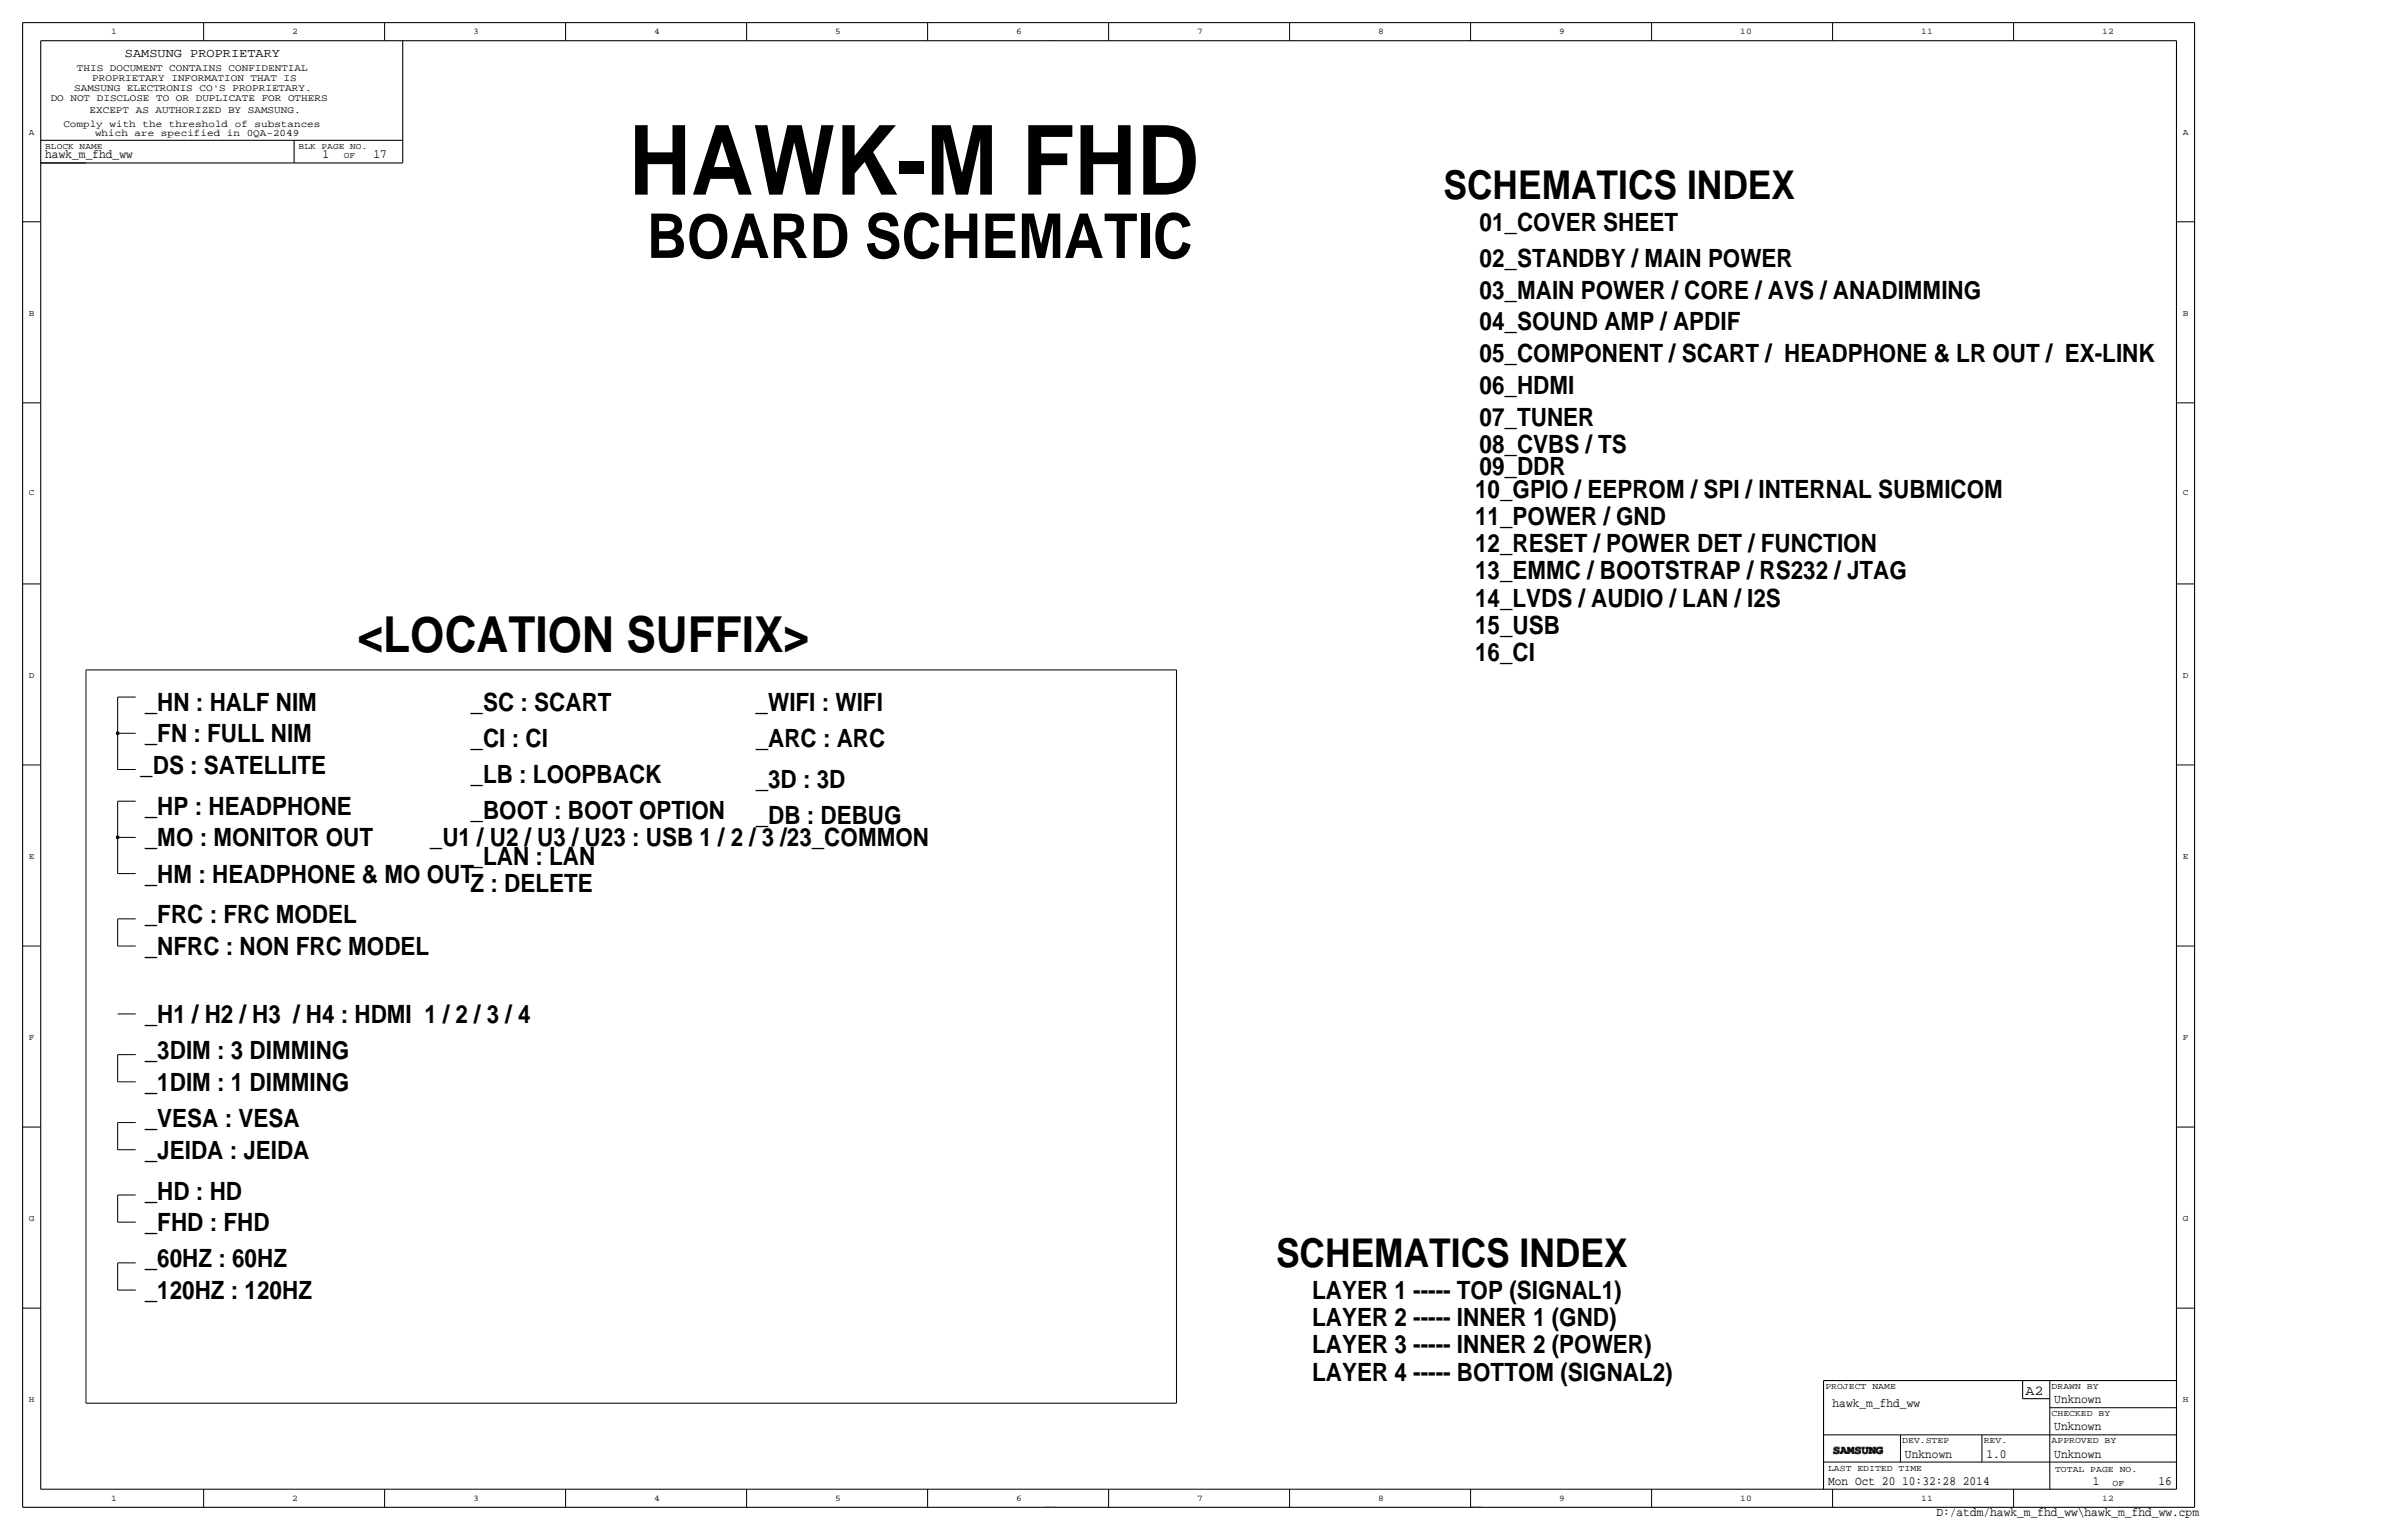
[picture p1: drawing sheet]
<svg xmlns="http://www.w3.org/2000/svg" width="675mm" height="432mm" viewBox="0 0 675 432" stroke-linecap="round" stroke-linejoin="round" font-family="sans-serif">
<defs><g id="words">
<text font-size="27.1" x="176.5" y="54.6">HAWK-M FHD</text>
<text font-size="17.4" x="181.6" y="72.4">BOARD SCHEMATIC</text>
<text font-size="13.9" x="100.3" y="182.9">&lt;LOCATION SUFFIX&gt;</text>
<g font-size="11.1">
<text x="405.1" y="55.9">SCHEMATICS INDEX</text>
<text x="358.1" y="355.6">SCHEMATICS INDEX</text>
</g>
<g font-size="7.1">
<text x="415.3" y="64.8">01_COVER SHEET</text>
<text x="415.3" y="74.9">02_STANDBY / MAIN POWER</text>
<text x="415.3" y="83.8">03_MAIN POWER / CORE / AVS / ANADIMMING</text>
<text x="415.3" y="92.7">04_SOUND AMP / APDIF</text>
<text x="415.3" y="101.6">05_COMPONENT / SCART / HEADPHONE &amp; LR OUT / EX-LINK</text>
<text x="415.3" y="110.5">06_HDMI</text>
<text x="415.3" y="119.4">07_TUNER</text>
<text x="415.3" y="127">08_CVBS / TS</text>
<text x="415.3" y="133.4">09_DDR</text>
<text x="414" y="139.7">10_GPIO / EEPROM / SPI / INTERNAL SUBMICOM</text>
<text x="414" y="147.3">11_POWER / GND</text>
<text x="414" y="154.9">12_RESET / POWER DET / FUNCTION</text>
<text x="414" y="162.6">13_EMMC / BOOTSTRAP / RS232 / JTAG</text>
<text x="414" y="170.2">14_LVDS / AUDIO / LAN / I2S</text>
<text x="414" y="177.8">15_USB</text>
<text x="414" y="185.4">16_CI</text>
<text x="40.6" y="199.4">_HN : HALF NIM</text>
<text x="132.1" y="199.4">_SC : SCART</text>
<text x="212.1" y="199.4">_WIFI : WIFI</text>
<text x="40.6" y="208.3">_FN : FULL NIM</text>
<text x="132.1" y="209.5">_CI : CI</text>
<text x="212.1" y="209.5">_ARC : ARC</text>
<text x="39.4" y="217.2">_DS : SATELLITE</text>
<text x="132.1" y="219.7">_LB : LOOPBACK</text>
<text x="212.1" y="221">_3D : 3D</text>
<text x="40.6" y="228.6">_HP : HEADPHONE</text>
<text x="132.1" y="229.9">_BOOT : BOOT OPTION</text>
<text x="212.1" y="231.1">_DB : DEBUG</text>
<text x="40.6" y="237.5">_MO : MONITOR OUT</text>
<text x="120.7" y="237.5">_U1 / U2 / U3 / U23 : USB 1 / 2 / 3 /23_COMMON</text>
<text x="132.1" y="242.6">_LAN : LAN</text>
<text x="40.6" y="247.6">_HM : HEADPHONE &amp; MO OUT</text>
<text x="132.1" y="250.2">Z : DELETE</text>
<text x="40.6" y="259.1">_FRC : FRC MODEL</text>
<text x="40.6" y="268">_NFRC : NON FRC MODEL</text>
<text x="40.6" y="287">_H1 / H2 / H3 / H4 : HDMI 1 / 2 / 3 / 4</text>
<text x="40.6" y="297.2">_3DIM : 3 DIMMING</text>
<text x="40.6" y="306.1">_1DIM : 1 DIMMING</text>
<text x="40.6" y="316.2">_VESA : VESA</text>
<text x="40.6" y="325.1">_JEIDA : JEIDA</text>
<text x="40.6" y="336.5">_HD : HD</text>
<text x="40.6" y="345.4">_FHD : FHD</text>
<text x="40.6" y="355.6">_60HZ : 60HZ</text>
<text x="40.6" y="364.5">_120HZ : 120HZ</text>
<text x="368.3" y="364.5">LAYER 1 ----- TOP (SIGNAL1)</text>
<text x="368.3" y="372.1">LAYER 2 ----- INNER 1 (GND)</text>
<text x="368.3" y="379.7">LAYER 3 ----- INNER 2 (POWER)</text>
<text x="368.3" y="387.3">LAYER 4 ----- BOTTOM (SIGNAL2)</text>
</g>
<text font-size="3.8" x="568.5" y="391.4">A2</text>
<g font-size="3.5">
<text x="35.1" y="16">SAMSUNG PROPRIETARY</text>
<text x="12.7" y="44.5">hawk_m_fhd_ww</text>
<text x="90.5" y="44.5">1</text>
<text x="104.8" y="44.5">17</text>
<text x="514.4" y="394.7">hawk_m_fhd_ww</text>
<text x="576.6" y="393.7">Unknown</text>
<text x="576.6" y="401.3">Unknown</text>
<text x="534.7" y="408.9">Unknown</text>
<text x="557.5" y="408.9">1.0</text>
<text x="576.6" y="408.9">Unknown</text>
<text x="513.1" y="416.6">Mon Oct 20 10:32:28 2014</text>
<text x="587.4" y="416.6">1</text>
<text x="605.8" y="416.6">16</text>
<text x="543.5" y="425.4">D:/atdm/hawk_m_fhd_ww\hawk_m_fhd_ww.cpm</text>
</g>
<text font-size="3" x="514.3" y="407.7">SAMSUNG</text>
<g font-size="2.8">
<text x="21.6" y="19.8">THIS DOCUMENT CONTAINS CONFIDENTIAL</text>
<text x="25.9" y="22.6">PROPRIETARY INFORMATION THAT IS</text>
<text x="14.2" y="28.4">DO NOT DISCLOSE TO OR DUPLICATE FOR OTHERS</text>
<text x="20.8" y="25.7">SAMSUNG ELECTRONIS CO'S PROPRIETARY.</text>
<text x="17.8" y="35.6">Comply with the threshold of substances</text>
<text x="25.1" y="31.8">EXCEPT AS AUTHORIZED BY SAMSUNG.</text>
<text x="26.7" y="38.1">which are specified in 0QA-2049</text>
</g>
<g font-size="2.5">
<text x="512.3" y="389.6">PROJECT NAME</text>
<text x="575.8" y="389.6">DRAWN BY</text>
<text x="575.8" y="397.3">CHECKED BY</text>
<text x="533.9" y="404.9">DEV.STEP</text>
<text x="556.8" y="404.9">REV.</text>
<text x="575.8" y="404.9">APPROVED BY</text>
<text x="513.1" y="412.7">LAST EDITED TIME</text>
<text x="576.8" y="413.1">TOTAL PAGE NO.</text>
<text x="592.9" y="417.1">OF</text>
</g>
<g font-size="2.4">
<text x="31.2" y="9.7">1</text>
<text x="82" y="9.7">2</text>
<text x="132.8" y="9.7">3</text>
<text x="183.6" y="9.7">4</text>
<text x="234.4" y="9.7">5</text>
<text x="285.2" y="9.7">6</text>
<text x="336" y="9.7">7</text>
<text x="386.8" y="9.7">8</text>
<text x="437.6" y="9.7">9</text>
<text x="488.4" y="9.7">10</text>
<text x="539.2" y="9.7">11</text>
<text x="590" y="9.7">12</text>
<text x="8.1" y="37.8">A</text>
<text x="12.7" y="41.9">BLOCK NAME</text>
<text x="83.8" y="41.9">BLK PAGE NO.</text>
<text x="612.6" y="37.8">A</text>
<text x="96.5" y="44.5">OF</text>
<text x="8.1" y="88.6">B</text>
<text x="612.6" y="88.6">B</text>
<text x="8.1" y="138.9">C</text>
<text x="612.6" y="138.9">C</text>
<text x="8.1" y="190.2">D</text>
<text x="612.6" y="190.2">D</text>
<text x="8.1" y="241">E</text>
<text x="612.6" y="241">E</text>
<text x="8.1" y="291.8">F</text>
<text x="612.6" y="291.8">F</text>
<text x="8.1" y="342.6">G</text>
<text x="612.6" y="342.6">G</text>
<text x="8.1" y="393.4">H</text>
<text x="612.6" y="393.4">H</text>
<text x="31.2" y="421.1">1</text>
<text x="82" y="421.1">2</text>
<text x="132.8" y="421.1">3</text>
<text x="183.6" y="421.1">4</text>
<text x="234.4" y="421.1">5</text>
<text x="285.2" y="421.1">6</text>
<text x="336" y="421.1">7</text>
<text x="386.8" y="421.1">8</text>
<text x="437.6" y="421.1">9</text>
<text x="488.4" y="421.1">10</text>
<text x="539.2" y="421.1">11</text>
<text x="590" y="421.1">12</text>
</g>
<g font-size=".3">
<text x="293.4" y="11.4">EDITED BY MINGOO</text>
<text x="412.7" y="11.4">EDITED BY MINGOO</text>
<text x="293.4" y="422.9">EDITED BY MINGOO</text>
<text x="412.7" y="422.9">EDITED BY MINGOO</text>
</g>
</g></defs>
<!-- layer: Nets -->
<g fill="none" stroke="#000" stroke-width=".28">
<path d="M24.1 188v205.7zM24.1 188h306.1zM33 195.6h5.1zM33 195.6v10.1zM330.2 188v205.7zM33 215.9h5.1zM33 205.7v10.2zM33 205.7h5.1zM33 224.8h5.1zM33 234.9v10.2zM33 234.9h5.1zM33 224.8v10.2z"/>
<path d="M33 257.8h5.1zM33 257.8v7.6zM33 245.1h5.1zM33 265.4h5.1zM33 295.9h5.1zM33 284.5h5.1zM33 295.9v7.6zM33 315h5.1zM33 303.5h5.1zM33 315v7.6zM33 335.3h5.1zM33 322.6h5.1z"/>
<path d="M33 335.3v7.6zM33 354.3h5.1zM33 342.9h5.1zM33 354.3v7.6zM33 361.9h5.1zM24.1 393.7h306.1z"/>
</g>
<g fill="#000" stroke="#000" stroke-width=".28">
<circle cx="33" cy="205.7" r=".41"/>
<circle cx="33" cy="235" r=".41"/>
</g>
<!-- layer: Page Border and Title Block -->
<g fill="none" stroke="#000" stroke-width=".28">
<path d="M57.1 6.4v5zM107.9 6.4v5zM158.7 6.4v5zM209.5 6.4v5zM260.3 6.4v5zM311.1 6.4v5zM361.9 6.4v5zM412.7 6.4v5zM463.5 6.4v5zM514.3 6.4v5zM565.1 6.4v5zM11.4 45.7h12.7z"/>
<path d="M6.3 62.2h5.1zM610.9 62.2h5zM6.3 113h5.1zM610.9 113h5zM6.3 163.8h5.1zM610.9 163.8h5zM6.4 214.6h5zM610.9 214.6h5zM6.4 265.4h5zM610.9 265.4h5zM6.4 316.2h5zM610.9 316.2h5z"/>
<path d="M6.4 367h5zM610.9 367h5zM575.3 395h35.6zM575.3 387.3v30.5zM57.1 417.8v5.1zM107.9 417.8v5.1zM158.7 417.8v5.1zM209.5 417.8v5.1zM260.3 417.8v5.1zM311.1 417.8v5.1zM361.9 417.8v5.1zM412.7 417.8v5.1z"/>
<path d="M463.5 417.8v5.1zM511.8 402.6h99.1zM511.8 410.2h99.1zM514.3 417.8v5.1zM533.4 402.6v7.6zM556.3 402.6v7.6zM565.1 417.8v5.1z"/>
</g>
<g fill="none" stroke="#000" stroke-width=".3">
<path d="M6.3 6.3v416.6zM6.4 6.3h609.5zM11.4 11.4v406.4zM11.4 11.4h599.5zM113 11.4v34.3zM610.9 11.4v406.4zM615.9 6.3v416.6zM11.4 39.4h101.6zM82.5 39.4v6.3zM11.4 45.7h101.6zM511.8 387.3h99.1zM511.8 387.3v30.5z"/>
<path d="M567.7 387.4v5zM567.7 392.4h7.6zM11.4 417.8h599.5zM6.4 422.9h609.5z"/>
</g>
<use href="#words"/>
</svg>
